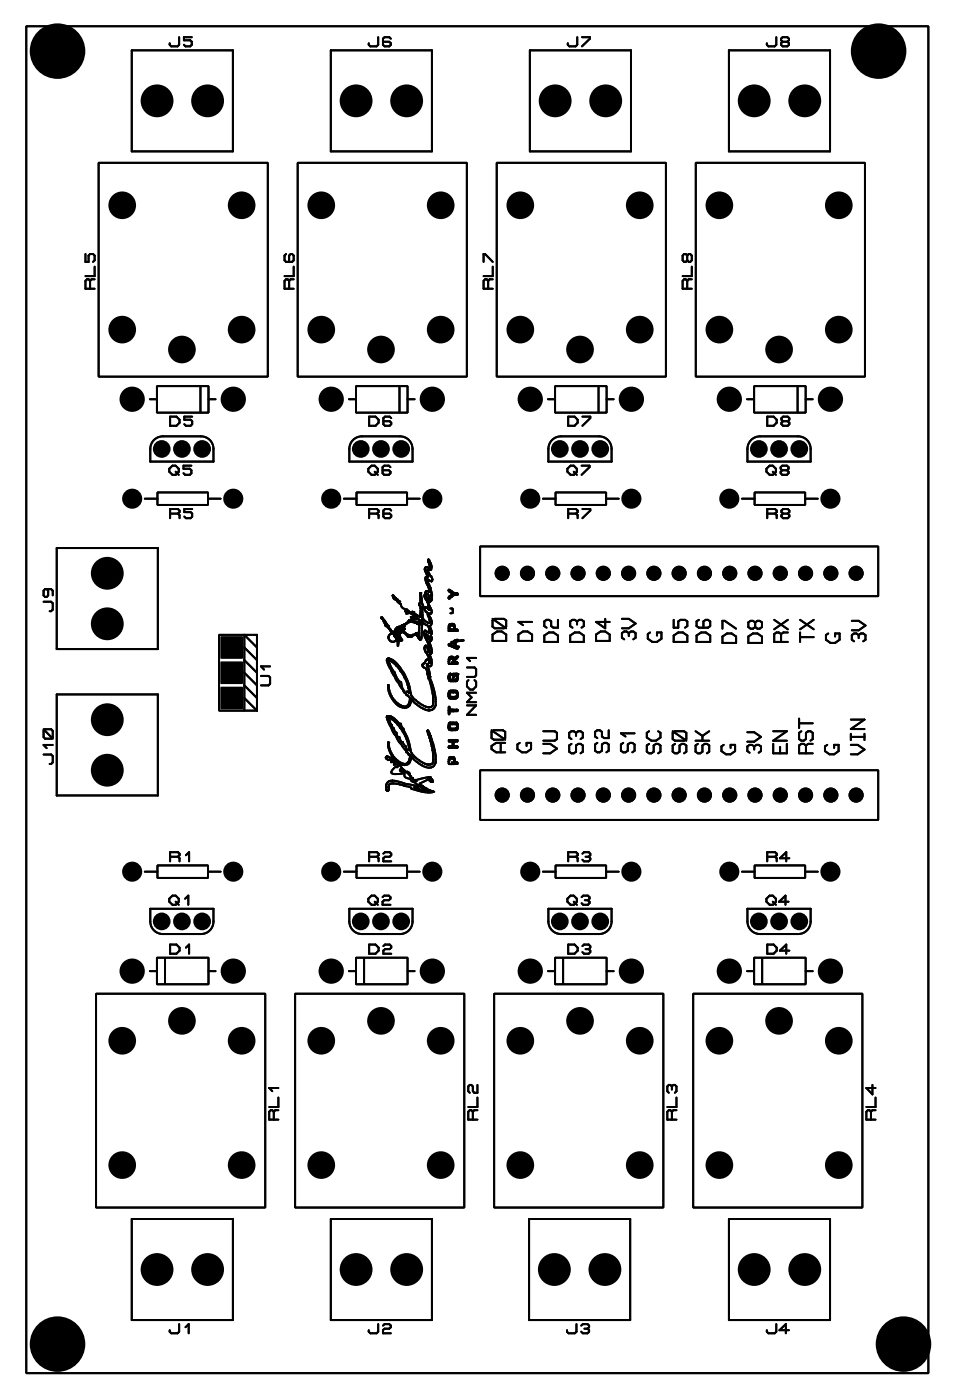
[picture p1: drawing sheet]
<svg xmlns="http://www.w3.org/2000/svg" width="96mm" height="141mm" viewBox="0 0 96 141" stroke-linecap="round" stroke-linejoin="round" font-family="sans-serif">
<g fill="#000">
<path d="M22.2 64h2.2v2.2h-2.2z" fill-rule="evenodd"/>
<path d="M22.2 66.5h2.2v2.2h-2.2z" fill-rule="evenodd"/>
<path d="M22.2 69.1h2.2v2.2h-2.2z" fill-rule="evenodd"/>
<circle cx="5.8" cy="5.1" r="2.79"/>
<circle cx="15.8" cy="10.1" r="1.65"/>
<circle cx="20.9" cy="10.1" r="1.65"/>
<circle cx="35.8" cy="10.1" r="1.65"/>
<circle cx="40.9" cy="10.1" r="1.65"/>
<circle cx="55.8" cy="10.1" r="1.65"/>
<circle cx="60.9" cy="10.1" r="1.65"/>
<circle cx="75.8" cy="10.1" r="1.65"/>
<circle cx="80.9" cy="10.1" r="1.65"/>
<circle cx="88.3" cy="5.1" r="2.79"/>
<circle cx="12.3" cy="33.1" r="1.39"/>
<circle cx="12.3" cy="20.6" r="1.39"/>
<circle cx="18.3" cy="35.1" r="1.39"/>
<circle cx="24.3" cy="20.6" r="1.39"/>
<circle cx="24.3" cy="33.1" r="1.39"/>
<circle cx="32.3" cy="33.1" r="1.39"/>
<circle cx="32.3" cy="20.6" r="1.39"/>
<circle cx="38.3" cy="35.1" r="1.39"/>
<circle cx="44.3" cy="33.1" r="1.39"/>
<circle cx="44.3" cy="20.6" r="1.39"/>
<circle cx="52.3" cy="20.6" r="1.39"/>
<circle cx="52.3" cy="33.1" r="1.39"/>
<circle cx="58.3" cy="35.1" r="1.39"/>
<circle cx="64.3" cy="20.6" r="1.39"/>
<circle cx="64.3" cy="33.1" r="1.39"/>
<circle cx="72.3" cy="20.6" r="1.39"/>
<circle cx="72.3" cy="33.1" r="1.39"/>
<circle cx="78.3" cy="35.1" r="1.39"/>
<circle cx="84.3" cy="20.6" r="1.39"/>
<circle cx="84.3" cy="33.1" r="1.39"/>
<circle cx="10.8" cy="57.6" r="1.65"/>
<circle cx="13.3" cy="40.1" r="1.27"/>
<circle cx="13.3" cy="50.1" r="1.01"/>
<circle cx="16.2" cy="45.1" r=".89"/>
<circle cx="18.3" cy="45.1" r=".89"/>
<circle cx="20.3" cy="45.1" r=".89"/>
<circle cx="23.4" cy="40.1" r="1.27"/>
<circle cx="23.4" cy="50.1" r="1.01"/>
<circle cx="33.3" cy="40.1" r="1.27"/>
<circle cx="33.3" cy="50.1" r="1.01"/>
<circle cx="36.2" cy="45.1" r=".89"/>
<circle cx="38.3" cy="45.1" r=".89"/>
<circle cx="40.3" cy="45.1" r=".89"/>
<circle cx="43.4" cy="40.1" r="1.27"/>
<circle cx="43.4" cy="50.1" r="1.01"/>
<circle cx="50.5" cy="57.6" r=".76"/>
<circle cx="53" cy="57.6" r=".76"/>
<circle cx="53.3" cy="40.1" r="1.27"/>
<circle cx="53.3" cy="50.1" r="1.01"/>
<circle cx="55.5" cy="57.6" r=".76"/>
<circle cx="56.2" cy="45.1" r=".89"/>
<circle cx="58.1" cy="57.6" r=".76"/>
<circle cx="58.3" cy="45.1" r=".89"/>
<circle cx="60.3" cy="45.1" r=".89"/>
<circle cx="60.6" cy="57.6" r=".76"/>
<circle cx="63.2" cy="57.6" r=".76"/>
<circle cx="63.4" cy="40.1" r="1.27"/>
<circle cx="63.4" cy="50.1" r="1.01"/>
<circle cx="65.7" cy="57.6" r=".76"/>
<circle cx="68.2" cy="57.6" r=".76"/>
<circle cx="70.8" cy="57.6" r=".76"/>
<circle cx="73.3" cy="40.1" r="1.27"/>
<circle cx="73.3" cy="50.1" r="1.01"/>
<circle cx="73.3" cy="57.6" r=".76"/>
<circle cx="75.9" cy="57.6" r=".76"/>
<circle cx="76.2" cy="45.1" r=".89"/>
<circle cx="78.3" cy="45.1" r=".89"/>
<circle cx="78.4" cy="57.6" r=".76"/>
<circle cx="80.3" cy="45.1" r=".89"/>
<circle cx="80.9" cy="57.6" r=".76"/>
<circle cx="83.4" cy="40.1" r="1.27"/>
<circle cx="83.4" cy="50.1" r="1.01"/>
<circle cx="83.5" cy="57.6" r=".76"/>
<circle cx="86" cy="57.6" r=".76"/>
<circle cx="10.8" cy="72.4" r="1.65"/>
<circle cx="10.8" cy="62.7" r="1.65"/>
<circle cx="10.8" cy="77.4" r="1.65"/>
<circle cx="50.5" cy="79.9" r=".76"/>
<circle cx="53" cy="79.9" r=".76"/>
<circle cx="55.5" cy="79.9" r=".76"/>
<circle cx="58.1" cy="79.9" r=".76"/>
<circle cx="60.6" cy="79.9" r=".76"/>
<circle cx="63.2" cy="79.9" r=".76"/>
<circle cx="65.7" cy="79.9" r=".76"/>
<circle cx="68.2" cy="79.9" r=".76"/>
<circle cx="70.8" cy="79.9" r=".76"/>
<circle cx="73.3" cy="79.9" r=".76"/>
<circle cx="75.9" cy="79.9" r=".76"/>
<circle cx="78.4" cy="79.9" r=".76"/>
<circle cx="80.9" cy="79.9" r=".76"/>
<circle cx="83.5" cy="79.9" r=".76"/>
<circle cx="86" cy="79.9" r=".76"/>
<circle cx="13.3" cy="97.6" r="1.27"/>
<circle cx="13.3" cy="87.6" r="1.01"/>
<circle cx="16.2" cy="92.6" r=".89"/>
<circle cx="18.3" cy="92.6" r=".89"/>
<circle cx="20.3" cy="92.6" r=".89"/>
<circle cx="23.4" cy="97.6" r="1.27"/>
<circle cx="23.4" cy="87.6" r="1.01"/>
<circle cx="33.3" cy="97.6" r="1.27"/>
<circle cx="33.3" cy="87.6" r="1.01"/>
<circle cx="36.2" cy="92.6" r=".89"/>
<circle cx="38.3" cy="92.6" r=".89"/>
<circle cx="40.3" cy="92.6" r=".89"/>
<circle cx="43.4" cy="97.6" r="1.27"/>
<circle cx="43.4" cy="87.6" r="1.01"/>
<circle cx="53.3" cy="97.6" r="1.27"/>
<circle cx="53.3" cy="87.6" r="1.01"/>
<circle cx="56.2" cy="92.6" r=".89"/>
<circle cx="58.3" cy="92.6" r=".89"/>
<circle cx="60.3" cy="92.6" r=".89"/>
<circle cx="63.4" cy="97.6" r="1.27"/>
<circle cx="63.4" cy="87.6" r="1.01"/>
<circle cx="73.3" cy="97.6" r="1.27"/>
<circle cx="73.3" cy="87.6" r="1.01"/>
<circle cx="76.2" cy="92.6" r=".89"/>
<circle cx="78.3" cy="92.6" r=".89"/>
<circle cx="80.3" cy="92.6" r=".89"/>
<circle cx="83.4" cy="97.6" r="1.27"/>
<circle cx="83.4" cy="87.6" r="1.01"/>
<circle cx="12.3" cy="117.1" r="1.39"/>
<circle cx="12.3" cy="104.6" r="1.39"/>
<circle cx="18.3" cy="102.6" r="1.39"/>
<circle cx="24.3" cy="117.1" r="1.39"/>
<circle cx="24.3" cy="104.6" r="1.39"/>
<circle cx="32.3" cy="117.1" r="1.39"/>
<circle cx="32.3" cy="104.6" r="1.39"/>
<circle cx="38.3" cy="102.6" r="1.39"/>
<circle cx="44.3" cy="117.1" r="1.39"/>
<circle cx="44.3" cy="104.6" r="1.39"/>
<circle cx="52.3" cy="104.6" r="1.39"/>
<circle cx="52.3" cy="117.1" r="1.39"/>
<circle cx="58.3" cy="102.6" r="1.39"/>
<circle cx="64.3" cy="104.6" r="1.39"/>
<circle cx="64.3" cy="117.1" r="1.39"/>
<circle cx="72.3" cy="117.1" r="1.39"/>
<circle cx="72.3" cy="104.6" r="1.39"/>
<circle cx="78.3" cy="102.6" r="1.39"/>
<circle cx="84.3" cy="104.6" r="1.39"/>
<circle cx="84.3" cy="117.1" r="1.39"/>
<circle cx="5.8" cy="135.1" r="2.79"/>
<circle cx="15.8" cy="127.6" r="1.65"/>
<circle cx="20.9" cy="127.6" r="1.65"/>
<circle cx="35.8" cy="127.6" r="1.65"/>
<circle cx="40.9" cy="127.6" r="1.65"/>
<circle cx="55.7" cy="127.6" r="1.65"/>
<circle cx="60.8" cy="127.6" r="1.65"/>
<circle cx="75.8" cy="127.6" r="1.65"/>
<circle cx="80.9" cy="127.6" r="1.65"/>
<circle cx="90.8" cy="135.1" r="2.79"/>
</g>
<g fill="none" stroke="#000" stroke-width=".2">
<path d="M2.6 2.6h90.7v135.5h-90.7zM9.9 16.4h17v21.5h-17zM13.2 5.1h10.2v10.1h-10.2zM18 3.7v.8l-.2 .2h-.6l-.2-.2v-.2M19.3 3.7h-.8v.3h.6l.2 .2v.3l-.2 .2h-.5l-.1-.2M29.9 16.4h17v21.5h-17zM33.2 5.1h10.2v10.1h-10.2zM38 3.7v.8l-.2 .2h-.6l-.2-.2v-.2M39.3 3.9l-.2-.2h-.5l-.1 .2v.6l.1 .2h.5l.2-.2v-.2l-.2-.1h-.6M49.9 16.4h17v21.5h-17zM53.2 5.1h10.2v10.1h-10.2zM58 3.7v.8l-.2 .2h-.6l-.2-.2v-.2"/>
<path d="M58.5 3.7h.8v.2l-.8 .8M69.9 16.4h17v21.5h-17zM73.2 5.1h10.2v10.1h-10.2zM78 3.7v.8l-.2 .2h-.6l-.2-.2v-.2M78.6 4.2l-.1-.2v-.1l.1-.2h.5l.2 .2v.1l-.2 .2M78.6 4.2l-.1 .1v.2l.1 .2h.5l.2-.2v-.2l-.2-.1M78.6 4.2h.5M8.6 25.5v.8h.3v-.6l.1-.2h.3l.2 .2v.5l-.2 .1M9 28.2l-.1-.1h-.2l-.1 .1v.8h.9M9 28.2v.8M9.5 28.1h-.3l-.2 .1M9.5 26.8v1h-.9"/>
<path d="M15.8 38.8h5.1v2.7h-5.1zM20.1 38.8v2.7M28.7 25.5l-.1 .2v.5l.1 .1h.6l.2-.1v-.5l-.2-.2h-.1l-.2 .2v.6M29 28.2l-.1-.1h-.2l-.1 .1v.8h.9M29 28.2v.8M29.5 28.1h-.3l-.2 .1M29.5 26.8v1h-.9M35.8 38.8h5.1v2.7h-5.1zM40.1 38.8v2.7M48.6 26.3v-.8h.1l.8 .8M49 28.2l-.1-.1h-.2l-.1 .1v.8h.9M49 28.2v.8"/>
<path d="M49.5 26.8v1h-.9M49.5 28.1h-.3l-.2 .1M55.8 38.8h5.1v2.7h-5.1zM60.1 38.8v2.7M69 25.7v.5M69 28.2v.8M69 28.2l-.1-.1h-.2l-.1 .1v.8h.9M69 25.7l-.1-.2h-.2l-.1 .2v.5l.1 .1h.2l.1-.1M69 25.7l.2-.2h.1l.2 .2v.5l-.2 .1h-.1l-.2-.1M69.5 28.1h-.3l-.2 .1M69.5 26.8v1h-.9M75.8 38.8h5.1v2.7h-5.1z"/>
<path d="M80.1 38.8v2.7M4.7 59.2l.1 .2v.5l-.1 .1h-.2l-.1-.1v-.5l.1-.2h.6l.2 .2v.5M5.7 55.1h10.2v10.2h-10.2zM14.5 50.1h1.3M15.1 40.1h.7M15.3 44.4l.3-.3 .4-.2h.4h3.8a1.25 1.25 0 0 1 1.2 1.2v1.3h-6.3v-1.3l.1-.4zM15.8 49.5h5.1v1.3h-5.1zM17 47.1l.3-.3h.3l.4 .3v.3l-.4 .3h-.3l-.3-.3zM17.1 41.9h.6l.3 .3v.3l-.3 .3h-.6zM17.1 51.6h.8M17.6 47.4l.4 .3M17.9 51.6l.1-.1v-.2l-.1-.1h-.8v.9"/>
<path d="M17.9 51.6l.1 .2v.3M19.2 46.8h-.8v.3h.7l.1 .2v.3l-.1 .1h-.5l-.2-.1M19.3 41.9h-.8v.3h.6l.2 .1v.3l-.2 .2h-.4l-.2-.2M19.3 51.2h-.8v.3h.6l.2 .1v.3l-.2 .2h-.4l-.2-.2M20.9 50.1h1.3M20.9 40.1h.8M34.5 50.1h1.3M35.1 40.1h.7M35.3 44.4l.3-.3 .4-.2h.4h3.8a1.25 1.25 0 0 1 1.2 1.2v1.3h-6.3v-1.3l.1-.4zM35.8 49.5h5.1v1.3h-5.1zM37 47.1l.3-.3h.3l.4 .3v.3l-.4 .3h-.3l-.3-.3zM37.1 41.9h.6l.3 .3v.3l-.3 .3h-.6z"/>
<path d="M37.1 51.6h.8M37.6 47.4l.4 .3M37.9 51.6l.1-.1v-.2l-.1-.1h-.8v.9M37.9 51.6l.1 .2v.3M39.2 47l-.1-.2h-.5l-.2 .2v.6l.2 .1h.5l.1-.1v-.2l-.1-.1h-.7M39.3 42l-.2-.1h-.4l-.2 .1v.6l.2 .2h.4l.2-.2v-.1l-.2-.2h-.6M39.3 51.3l-.2-.1h-.4l-.2 .1v.6l.2 .2h.4l.2-.2v-.1l-.2-.2h-.6M39.5 59.9a.38 .38 0 0 0 .3 .4M39.5 59.9h.1M39.5 59.9l.5 .5 .2 .1M40.9 50.1h1.3M40.9 40.1h.8"/>
<path d="M42.2 59.6v1M42.2 59.6h.1M42.2 59.6l.3 1.3-.1 .4M42.6 59.9h.1M42.7 57.2l.3 .7M42.7 57.2h.1M42.8 59.7v.3l.3 .3M42.8 59.7a.34 .34 0 0 1 .3 .5v.1M42.8 59.7h.1M42.8 57l-.1 .2M42.8 57h.1M42.8 57l.3 .1"/>
<path d="M42.9 57.3h.1M43 57.3h.1M43 57.3v.4l.1-.2 .2 .5M43 58.3h.1M43 58.3l.1 .5M43 58.3l.3 .1M43 58h-.2a.93 .93 0 0 0 .2 1l.1 .5M43 58h.1M43 56.3h.1M43 56.4l.2 .5M43 56.4l.1 .1-.1-.2 .1 .1a1.01 1.01 0 0 1 .2 .8M43.1 58.8v-.1l.1 .4"/>
<path d="M43.1 57.1h.1M43.1 59.5h.1M43.1 59.5h-.1a.27 .27 0 0 0-.2 0 .27 .27 0 0 0-.1 .3v.3l.3 .5 .1 .6M43.2 56.9l-.1 .2M43.2 57.1h.1M43.2 59.1v-.1l.2 .7M43.3 57.9l.1 .4M43.3 59.9h.1M43.3 57.2v.1h-.3M43.3 58.4h.1M43.4 58.4h-.1M43.4 59.7h.1"/>
<path d="M43.4 59.7l-.1 .2a.39 .39 0 0 1-.2 .6M43.4 58.4h.1M43.4 58.3h.1M43.4 58.3v.1M45.1 59.4h.1M45.1 59.3l.1 .2 .3 .2M45.1 59.3h.1M45.1 59.3l.3 .2M45.4 60l-.3 .2M45.4 59.5l.3 .1 .2 .1M45.4 59.8l-.2 .1-.1 .2M45.5 59.7v.1"/>
<path d="M45.5 59.7h.1M45.9 59.7h.1M46 59.7v.1h-.3l-.3 .2M48.2 54.9h40v5h-40zM54.5 50.1h1.3M55.1 40.1h.7M55.3 44.4l.3-.3 .4-.2h.4h3.8a1.25 1.25 0 0 1 1.2 1.2v1.3h-6.3v-1.3l.1-.4zM55.8 49.5h5.1v1.3h-5.1zM57 47.1l.3-.3h.3l.4 .3v.3l-.4 .3h-.3l-.3-.3zM57.1 41.9h.6l.3 .3v.3l-.3 .3h-.6zM57.1 51.6h.8M57.6 47.4l.4 .3"/>
<path d="M57.9 51.6l.1-.1v-.2l-.1-.1h-.8v.9M57.9 51.6l.1 .2v.3M58.4 46.8h.8v.2l-.8 .7M58.5 41.9h.8v.1l-.8 .8M58.5 51.2h.8v.1l-.8 .8M60.9 50.1h1.3M60.9 40.1h.8M74.5 50.1h1.3M75.1 40.1h.7M75.3 44.4l.3-.3 .4-.2h.4h3.8a1.25 1.25 0 0 1 1.2 1.2v1.3h-6.3v-1.3l.1-.4zM75.8 49.5h5.1v1.3h-5.1zM77 47.1l.3-.3h.3l.4 .3v.3l-.4 .3h-.3l-.3-.3z"/>
<path d="M77.1 41.9h.6l.3 .3v.3l-.3 .3h-.6zM77.1 51.6h.8M77.6 47.4l.4 .3M77.9 51.6l.1-.1v-.2l-.1-.1h-.8v.9M77.9 51.6l.1 .2v.3M78.6 47.3l-.2-.2v-.1l.2-.2h.5l.1 .2v.1l-.1 .2M78.6 47.3l-.2 .1v.2l.2 .1h.5l.1-.1v-.2l-.1-.1M78.6 47.3h.5M78.7 42.3l-.2-.1v-.2l.2-.1h.4l.2 .1v.2l-.2 .1M78.7 42.3l-.2 .2v.1l.2 .2h.4l.2-.2v-.1l-.2-.2M78.7 51.6l-.2-.1v-.2l.2-.1h.4l.2 .1v.2l-.2 .1M78.7 51.6l-.2 .2v.1l.2 .2h.4l.2-.2v-.1l-.2-.2"/>
<path d="M78.7 42.3h.4M78.7 51.6h.4M80.9 50.1h1.3M80.9 40.1h.8M4.4 60.5h.7l.2 .2v.6l-.2 .1h-.1M4.4 75.9h.7l.2 .1v.6l-.2 .2h-.1M4.4 73.3l.9 1M4.5 73.3h.6l.2 .2v.6l-.2 .2h-.6l-.1-.2v-.6zM5.3 74.9h-.9l.3 .3M5.7 69.8h10.2v10.2h-10.2zM22 63.8h2.5v7.6h-2.5zM24.5 71.4h1.3"/>
<path d="M24.5 65.1l1.3 1.3M24.5 66.4l1.3 1.2M24.5 67.6l1.3 1.3M24.5 68.9l1.3 1.3M24.5 70.2l1.3 1.2M25.8 65.1l-1.3-1.3h1.3v7.6M26.2 68h.8l.1 .1v.6l-.1 .2h-.8M27.1 67h-.9l.3 .3M38.3 62.1h.1v.1M38.3 62.1v.1M38.3 62.1h.1M38.3 62.2h.1"/>
<path d="M38.4 62.2h.1M38.5 62.3h.1l.1 .2M38.5 62.3l.2 .5M38.5 62.3h.1M38.6 62.5l.2 .3M38.6 62.4v.1M38.6 62.4h.1M38.7 62.5l.1 .6v-.4M38.7 62.8l.1 .1M38.8 76.2h.1M38.8 76.2l.2 .2 .4 .1-.1 .1h.3l.1 .1-.1 .2h.5l-.2 .2M38.8 62.8h.1"/>
<path d="M38.8 62.7h.1M38.8 62.9h.1M38.9 72.1v.1a10 10 0 0 0 1.9 3.3M38.9 72.1h.1M38.9 62.7l-.1 .2M38.9 72h.1M38.9 72v.1M38.9 78.7l-.1 .6 .1 .2M38.9 63l.4 .6M38.9 63h.1M38.9 79.5h.1M38.9 78.7l.2-.2h.5l2.5 .6-.4 .1"/>
<path d="M38.9 72h.4M39 62.9h.1M39 62.9l-.1 .1M39 62.9l.2 .4M39 68.9h.1M39 74.6v.2a2.54 2.54 0 0 0 1.4 2.1 .75 .75 0 0 0 .9-.8M39 74.6h.1M39 68.9v.2M39 72.2h.1M39 74.6v.3M39 66.2h.1M39 68.9l.1 .2"/>
<path d="M39 74.9a2.17 2.17 0 0 0 1.8 1.9 .76 .76 0 0 0 .3-.9h-.1l-.1-.3M39.1 79.4l-.2 .1M39.1 79.3v.1M39.1 69.1a1.98 1.98 0 0 0 1.7 1.9 .71 .71 0 0 0 .1-1.1M39.1 76.2l.5 .1-.1 .2 .5 .2v.2h.2l.1 .3M39.1 76.2l-.2-.2-.1 .2M39.2 63.2l.2 .3M39.3 72l.3 .2 .5 .5M39.3 78.8a.43 .43 0 0 0-.2 .5M39.3 78.8h.7l1.2 .4h.1M39.3 63.6h.1M39.4 63.5h.1"/>
<path d="M39.4 63.5v.1M39.4 66.6l.4 .3M39.4 66.6l-.4-.2 .4 .9 .2 .3a1.42 1.42 0 0 0 .7 1M39.5 63.7a.43 .43 0 0 0-.4 .6 .43 .43 0 0 0 .7 .1l.1-.1M39.5 63.7h.1M39.6 63.7h-.1M39.6 63.7h.1M39.6 63.9h.1M39.6 63.5h.1M39.6 63.5v.1M39.6 63.7v.1a.11 .11 0 0 0 0 .1 .11 .11 0 0 0 .2 .1M39.6 63.6h.1"/>
<path d="M39.7 63.7h.1M39.7 63.5v.1M39.7 64h.1M39.8 63.2l.3 .2M39.8 63.2h.1M39.8 63.3h-.1l.1 .1M39.8 63.3h.1M39.8 77.1l-.5 .5 .1 .1 .2 .1 1-.1M39.8 63.9v.1M39.8 63.3l.2 .2M39.8 66.9l.7 1 .5 1M39.8 63.9h.1"/>
<path d="M39.8 60.3l.1 .2 .4 .2a.65 .65 0 0 0 .6 .6l-.2 .2 .3-.1-.3 .2 .4-.1M39.8 64a.15 .15 0 0 0-.1 .2 .15 .15 0 0 0 .2 .1M39.8 63.4h.1M39.9 64h.1M39.9 63.4h.1M39.9 63.4v.1M39.9 63.1h.1M39.9 63.8h.1M39.9 64.1h.1M39.9 64.3h.1M39.9 63.1l.3 .2M39.9 64.1v-.1v.1"/>
<path d="M39.9 63.9l.1 1.1 .1-.9M39.9 63.9v-.1l.3 .4M39.9 63.9h.1M40 63.5h.1M40 63.6h.1M40 63.6l.1 .2-.1-.2M40.1 72.7v.1M40.1 63.4h.1M40.1 63.8h.1M40.1 63h.1M40.1 63l.1 .2M40.1 63l.2 .2"/>
<path d="M40.1 74.1l.2 .5h.2l.3 .4M40.1 64.1l.1 .1M40.1 74.1l-.1 .1-.1-.2-.1-.4h-.1l-.4-.8-.3-.6a3.2 3.2 0 0 1 1.7 1.8l.4 1.2v-.5v.6M40.1 72.8l.1 .1M40.2 63.5v.2M40.2 63.5h.1M40.2 72.9v-.2l.1 .4h.1l.1 .2v-.1l.1 .1 .5 1.4M40.2 63.5v.1M40.2 63.3h.1M40.2 63.7h.1M40.2 64.2h.1M40.2 64.3v-.3l-.1-.1-.1 .2v-.3v-.1l-.1 .1-.1-.1a.76 .76 0 0 1 .5 .5l.1 .1h-.2"/>
<path d="M40.2 63.2h.1M40.2 63.6v.1M40.2 63.6h.1M40.3 63.6h.1M40.3 63.5v.1M40.3 63.4v.1M40.3 63.4h.1M40.3 63.2h.1M40.3 64.4h.1M40.3 63.5h.1M40.3 68.6l.2 .9 .1 .1h.2l.1-.1M40.4 63.2h.1"/>
<path d="M40.4 63.4h.1M40.4 77.2l-.2 .1h.2M40.4 62.8v.1M40.4 62.8v.2v.1M40.4 63.3v.1M40.4 62.9h.1M40.4 77.3l-.3 .2 .4-.1-.2 .2 .4-.1M40.4 62.9l.1 .1M40.4 63.1h.1M40.5 63.5l.4 .4M40.5 63.5h.1M40.5 63h.1"/>
<path d="M40.5 63v.1M40.5 69.3l.1 .2M40.5 69.3a11.2 11.2 0 0 1-1.6-3l.1-.1a2.76 2.76 0 0 1 1.5 1.4 6.8 6.8 0 0 1 .8 2.3 2.8 2.8 0 0 0 1.9 1.2 .36 .36 0 0 0 .3-.4M40.5 63.1l-.1 .2M40.5 63.1h.1M40.5 63.4v.1M40.5 63.4h.1M40.5 63.1a.14 .14 0 0 1 .1 .2 .14 .14 0 0 1-.2 .1M40.5 63.4l.4 .4M40.6 63h.1M40.6 69.5l.1 .2h.1M40.7 77.8l-.1 .2 .1 .1 .6 .2 .1 .3 .3 .1"/>
<path d="M40.7 77.5l-.1 .1h.2M40.8 69.7v.2h.1M40.8 75l.1 .4h.2M40.8 77.6h.2l-.1 .1h.2l-.1 .1h.2l-.1 .1M40.8 75.5v.2l.1-.1M40.9 63.8l.1 .1v.1l-.1-.1M40.9 69.5l.2 .2M41 68.9v.3M41.1 64h.1M41.1 69.2v-.2v.5M41.1 77.9l.2 .2v.1h.2v.1l.4 .2M41.1 74.7a2.31 2.31 0 0 0 2.2 2.2l.2-.2v-.3"/>
<path d="M41.1 75.4h.1M41.1 62.4h.1M41.1 69.7h.1M41.1 61.5l-.3 .2 .5-.1M41.1 63.9v.1M41.1 63.9h.1M41.1 69.6v.1M41.1 62.4l-.5 .4-.1 .2M41.1 62.4l.1 .1M41.1 62.5h.1M41.1 62.5l-.4 .3-.1 .2M41.2 62.5h.1"/>
<path d="M41.2 63.9h-.1M41.2 63.9h.1M41.2 64h-.1M41.2 76h.1M41.2 70.2h.1M41.2 62.4h.1M41.2 63.9v.1M41.2 63.9l.1 .1M41.3 62.4h.1M41.3 61.6l.4-.1-.3 .2h.2l-.1 .1M41.3 64h.1M41.3 70.3h.1"/>
<path d="M41.3 79.3l.4 .1M41.3 76.1h.1M41.3 76.1l.2 .2M41.3 62.3l.1 .2 .5 .2M41.3 62.3h.1M41.3 62.3l.6 .2M41.4 61.5l-.1 .2h.4M41.6 61.9h.1M41.6 79.1l1.3 .4M41.6 61.9l-.4 .2 .6-.1M41.7 63.7l-.5 .2M41.7 79.4a3.3 3.3 0 0 0 1.8 .2l-.3-.2"/>
<path d="M41.7 78.7l.6 .5 .6 .3M41.7 61.7v.1l.5 .2M41.7 78.4l1.6-.3-1.1 .7M41.8 62l-.2 .1h.3M41.8 63.7h-.1M41.8 63.7h.1M41.8 63.8l-.5 .2M41.8 63.7v.1M41.9 62.1l-.6 .2 .7-.1M41.9 63.9h.1M41.9 62.5v.1M41.9 62.7h.1"/>
<path d="M41.9 63.8v.1M41.9 63.8l.1-.1a.1 .1 0 0 1 .1 .1 .1 .1 0 0 1-.1 .1h-.1M41.9 63.8h.1M41.9 62.6v.1M42 64h.1M42 63.9v.1M42 63.9h.1M42 64v.1M42 62.5h.1M42 62.6v.1l.1 .1M42 62.6h.1M42 62.5v.1"/>
<path d="M42.1 62.8h.1M42.1 64v.1M42.1 62.5h.1M42.1 63.9v.1M42.1 63.9h.1M42.1 64h-.1M42.1 64.1h.1M42.1 62.5v.1M42.1 62.3l.1 .1M42.1 62.7h.1M42.1 62.7v.1M42.1 63.6v.6"/>
<path d="M42.1 62.6h.1M42.1 60.8l.2 .2-.1 .7M42.1 60.8h.1M42.1 64.2l.1 .1M42.1 63.2v.5M42.1 62.7v.5M42.1 60.7v.1M42.2 60.7h-.1M42.2 62h.1M42.2 78.8l.9 .6M42.2 62.4l-.1 .2M42.2 62.4h.1"/>
<path d="M42.2 60.6v.1M42.2 64.3h.1M42.2 61.7v.3M42.4 63.1v1l-.2 .2M42.4 62.8v.3M42.4 62.6h.1M42.4 62.4v-.4v.9M42.4 61.3v.8l.4 .4 .3 .1v-.4l-.3-.7M42.5 62.6l.1 .1a.78 .78 0 0 1 .6 .9h-.1M42.7 63.7v.3l.2 .3M42.7 63.7h.1M42.7 63.4h.1"/>
<path d="M42.7 63.4l-.1 .2 .1 .1M42.7 63.4l.4 .2M42.7 64.9v.3l.1 .4M42.7 64.9a.35 .35 0 0 1 .3 .5v.1M42.7 61v.2l.1 .3M42.7 61l.1 .1M42.8 61.1l.3 .2M42.8 65.6h.1M42.8 65.6l.3 .6 .1 .4M42.8 63.8h.1M42.8 63.8l.2 .1a.21 .21 0 0 1 .1 .3l-.2-.2zM42.9 64.3v.1"/>
<path d="M42.9 64.4l.2 .7M42.9 66.9h.1M42.9 66.9l.2 .5 .1 .5M42.9 79.5h.1M42.9 66.3l-.2 .3a.28 .28 0 0 0-.3 .4 .28 .28 0 0 0 .4 .2l.2 .4M42.9 66.3h.1M42.9 66.7h.1M42.9 66.3l.3 .3M42.9 73.5h.1M42.9 67.7h.1M43 67.7v.3M43 67.6v.1"/>
<path d="M43 73.7l.5 1.7M43 73.7v-.3l.1 .4M43 68l.1 .2a5.9 5.9 0 0 1 .4 2.5M43 65.5h.1M43 78.3h.1M43 61.7h.1M43 61.7l.1 .2a.69 .69 0 0 1 .1 1.1M43 60.5h.1M43 60.5l.2 .6M43.1 60.5h.1M43.1 61.3h.1M43.1 78.2a.26 .26 0 0 1 .3 .1 .26 .26 0 0 1 0 .3l-.3-.2z"/>
<path d="M43.1 65.1l.1 .4h-.2M43.1 60.3h.1M43.1 64.5h.1M43.1 64.2h.1M43.1 63.6h.1M43.1 61.2v.1M43.1 64.5l.2 .6 .1 .5M43.1 65.5h.1M43.2 63.6h.1M43.2 73.8v-.1l.3 1M43.2 63h.1M43.2 63v.1"/>
<path d="M43.2 65.8l.1 .3a.77 .77 0 0 1-.1 .9l-.3-.3v.2M43.2 68h.1M43.2 65.8h.1M43.2 66.6h.1M43.2 67.9l.1 .5a6.1 6.1 0 0 1 .5 2.1v.4l-.1 .2a.7 .7 0 0 1-1 .2 4.1 4.1 0 0 1-1.4-1v.1a.72 .72 0 0 1-.4 .7 .72 .72 0 0 1-.8-.1l-.6-.6a2.57 2.57 0 0 1-.5-1.3M43.2 67.9h.1M43.2 63.1a.98 .98 0 0 1 .1 .9l.1 .2M43.2 61.1l.2 .3a.22 .22 0 0 1-.1 .2 .22 .22 0 0 1-.2 .1h-.1M43.4 64.2l-.1 .2-.2 .1M43.4 64.2h.1M43.4 65.6l-.1 .1-.1 .1M43.4 78.6h.1"/>
<path d="M43.5 75.4v.4M43.5 74.7l.3 1.3a1.04 1.04 0 0 1-.4 1.1 1.78 1.78 0 0 1-1.6-.6l-.3-.2M43.5 75.8v.6M43.5 79.6h.1M43.5 76.4h.1M45.1 64.8v.1M45.1 75.1v.1M45.1 75.1h.1M45.1 71.2v-.1l.1 .2 .3 .1M45.1 71.2v.6M45.1 60.1v.1M45.1 60.2h.1"/>
<path d="M45.1 75.2h.1M45.1 71.8h.1M45.1 64.9h.1M45.1 64.9l1.2 .1h-1l.8 .1-.6-.1M45.1 68.1h.1M45.1 73.1h.1M45.1 69.9h.1M45.2 76.1h.1a.28 .28 0 0 1 .3 0 .28 .28 0 0 1 .1 .3v.2l.2 .1 .1 .1h-.9zM45.2 76.5a.23 .23 0 0 1 .2-.2 .23 .23 0 0 1 .2 .2v.1h-.2M45.2 66.4a.21 .21 0 0 1 .2-.2 .21 .21 0 0 1 .2 .2v.2h-.2M45.2 63.2a.25 .25 0 0 1 .1-.3 .25 .25 0 0 1 .3 .2v.2h-.4M45.2 62.8a.31 .31 0 0 1 .3-.1 .31 .31 0 0 1 .2 .4v.2h.3v.1h-.9v-.5z"/>
<path d="M45.2 72.8h.7a.29 .29 0 0 1 0 .4 .29 .29 0 0 1-.4 .1 .28 .28 0 0 1-.3-.1 .28 .28 0 0 1 0-.4zM45.2 63.3h.1M45.2 64.8h.1M45.2 61.2h.2M45.2 69.6h.3M45.2 64.7v.1M45.3 69.6a.25 .25 0 0 0-.2 .3 .25 .25 0 0 0 .3 .2h.1a.28 .28 0 0 0 .4-.1 .28 .28 0 0 0-.1-.4h-.3M45.3 76.1h.1M45.3 71.3l.6 .1M45.3 66a.5 .5 0 0 0-.2 .7h.9l-.1-.1h-.2v-.2a.26 .26 0 0 0 .2-.4l-.1 .1M45.3 66h.1M45.4 66l.1 .1 .1 .1"/>
<path d="M45.4 68.3a.27 .27 0 0 1-.3-.2 .27 .27 0 0 1 .2-.3 .38 .38 0 0 0-.3 .3 .38 .38 0 0 0 .1 .3l.6 .1M45.4 62.7h.1M45.4 61.6l-.2 .1M45.4 61.2l.1 .1a.26 .26 0 0 1-.1 .3M45.5 64.9h.1M45.5 68v.1M45.5 68h.1M45.5 68.1h.1M45.5 69.6h.1M45.5 68.1h.1a.18 .18 0 0 1 .1-.2 .18 .18 0 0 1 .2 .2l-.1 .2h-.4M45.6 65.1l.3 .1M45.6 64.4h1.2l-1.5 .1"/>
<path d="M45.6 66.2h.1M45.6 64.9h.1M45.6 64.6h.1M45.6 64.6l-.3 .1M45.7 64.6v.3M45.7 64.4h.3h-.4M45.7 64.4l.2-.1v.1a.36 .36 0 0 0 0 .6l.1 .1M45.8 73.4a.46 .46 0 0 0 .1-.8h-.4a.36 .36 0 0 0-.4 .1 .36 .36 0 0 0 0 .4v.1a.42 .42 0 0 0 .6 .2h.1M45.8 69.4h-.1a.41 .41 0 0 0-.6 .2v.6a.81 .81 0 0 0 .9-.1v-.5l-.2-.2M45.8 75h-.2v-.4l.4-.1v-.1h-.9v.1l.4 .1v.4h-.4v.1M45.8 75l.2 .1M45.8 66.1l-.1 .1"/>
<path d="M45.9 67.9h.1M45.9 69.9h.1M45.9 67.9v-.2h-.4v.3M45.9 75.2h-.7M45.9 71.4h.1M45.9 64.3h.1M45.9 67.9a.37 .37 0 0 1-.2 .6M45.9 66h.1M45.9 65.2h.1M45.9 75.2h.1M46 75.2h-.1M46 71.4h.1"/>
<path d="M46 65.2h-.1M46 67.8h.1M46 75.1h.1M46 75.1v.1M46 71.4v.1h-.8l-.1 .3M46 65.1v.1M46 65.2h.1M46.9 70.9h.9l-.9 1h.9M46.9 67.1h.8l.1 .2v.6l-.1 .2h-.8M47.1 68.4l-.2 .1v.5l.3 .3h.3l.3-.3v-.5l-.1-.1M47.8 69.6h-.9l.5 .5-.5 .5h.9M47.8 66.1h-.9l.3 .4"/>
<path d="M48.2 77.4h40v5h-40zM49.4 73.6l.2-.2h.9l.3 .2v.6l-.3 .2h-.9l-.2-.2zM49.4 73.4l1.4 1M49.5 62.4l.2-.2h.9l.3 .2v.6l-.3 .2h-.9l-.2-.2zM49.5 63.8l.4-.3h.5l.5 .3v.6h-1.4zM49.5 62.2l1.4 1M50.3 74.7v.9M50.8 74.7h-1l-.4 .3v.3l.4 .3h1M52.1 63.8l.4-.3h.5l.5 .3v.6h-1.4zM52.2 74.7l-.2 .1v.5l.4 .3h.5l.5-.3v-.6h-.5v.3M53.5 62.5h-1.4l.4 .3M54.6 74.8h.7l.7 .5-.7 .4h-.7"/>
<path d="M54.6 73.5h1.1l.3 .2v.6l-.3 .2h-1.1M54.7 63.9l.4-.3h.5l.5 .3v.6h-1.4zM56.1 62.3v.8h-.5l-.2-.2v-.4l-.3-.2h-.2l-.2 .2v.4l.2 .2M57.3 63.9l.4-.3h.5l.5 .3v.6h-1.4zM57.4 74.8l-.2 .1v.7l.2 .1h.2l.3-.1v-.7l.2-.1h.2l.3 .1v.7l-.3 .1M57.9 73.7l-.3-.2h-.2l-.2 .2v.4l.2 .2M57.9 73.7l.2-.2h.2l.3 .2v.4l-.3 .2M57.9 73.7v.3M58 62.5l-.3-.2h-.2l-.2 .2v.4l.2 .2M58 62.5l.2-.2h.2l.3 .2v.4l-.3 .2M58 62.5v.3M59.9 63.8l.4-.3h.5l.5 .3v.6h-1.4z"/>
<path d="M60 74.7l-.2 .1v.7l.2 .1h.2l.3-.1v-.7l.2-.1h.2l.3 .1v.7l-.3 .1M60.8 62.2v1l-.9-.7h1.4M61.2 73.4v.8h-.5l-.2-.2v-.4l-.3-.2h-.2l-.2 .2v.4l.2 .2M62.5 62.2h.7l.7 .5-.7 .5h-.7M62.6 74.7l-.2 .1v.7l.2 .1h.2l.3-.1v-.7l.2-.1h.2l.3 .1v.7l-.3 .1M63.2 63.6l-.3-.1h-.2l-.2 .1v.5l.2 .2M63.2 63.6l.2-.1h.2l.3 .1v.5l-.3 .2M63.2 63.6v.4M63.8 73.7h-1.4l.4 .3M65.2 74.8l-.2 .1v.7l.2 .1h.2l.3-.1v-.7l.2-.1h.2l.3 .1v.7l-.3 .1M65.2 73.5l-.2 .2v.4l.4 .4h.5l.5-.4v-.4l-.3-.2M65.3 63.6l-.2 .1v.5l.4 .3h.5l.5-.3v-.6h-.5v.3"/>
<path d="M67.6 73.7l.2-.2h.9l.3 .2v.6l-.3 .2h-.9l-.2-.2zM67.6 73.5l1.4 1M67.7 62.3v.8h.4v-.6l.3-.2h.4l.3 .2v.4l-.3 .2M67.7 63.9l.4-.3h.5l.5 .3v.6h-1.4zM67.8 74.8l-.2 .1v.7l.2 .1h.2l.3-.1v-.7l.2-.1h.2l.3 .1v.7l-.3 .1M69.9 74.5h1.4M69.9 73.5l.7 .5M70 63.9l.4-.3h.5l.5 .3v.6h-1.4zM70.1 74.8l-.2 .1v.7l.2 .1h.2l.3-.1v-.7l.2-.1h.2l.3 .1v.7l-.3 .1M70.2 62.3l-.2 .2v.4l.2 .2h.9l.3-.2v-.4l-.3-.2h-.2l-.2 .2v.6M70.6 74v.5M71.3 73.5l-.7 .5"/>
<path d="M72.6 64l.4-.3h.5l.5 .3v.6h-1.4zM72.6 63.2v-.8h.2l1.2 .8M72.7 74.9l-.2 .1v.5l.4 .3h.5l.5-.3v-.6h-.5v.3M75.1 73.6h.7l.7 .5-.7 .5h-.7M75.2 64l.4-.3h.5l.5 .3v.6h-1.4zM75.8 75l-.3-.1h-.2l-.2 .1v.5l.2 .2M75.8 75l.2-.1h.2l.3 .1v.5l-.3 .2M75.8 75v.4M75.9 62.6l-.3-.2h-.2l-.2 .2v.4l.2 .2h.2l.3-.2M75.9 62.6l.2-.2h.2l.3 .2v.4l-.3 .2h-.2l-.2-.2M75.9 62.6v.4M77.7 74.8v.9h1.4v-.9"/>
<path d="M77.7 73.5h1.4l-1.4 1h1.4M77.8 62.3l1.4 1M78.4 75.1v.6M78.5 63.7l-.3-.1h-.2l-.2 .1v.8h1.4M78.5 63.7v.8M79.2 63.6h-.5l-.2 .1M79.2 62.3l-1.4 1M80.3 72.2v1M80.3 72.7h1.4M80.4 63.6v.9M80.4 64.1h1.4M80.4 62.3l1.4 1"/>
<path d="M80.5 73.5l-.2 .2v.6l.2 .2h.2l.3-.2v-.6l.2-.2h.2l.3 .2v.6l-.3 .2M81 74.9l-.3-.1h-.2l-.2 .1v.8h1.4M81 74.9v.8M81.7 74.8h-.5l-.2 .1M81.8 62.3l-1.4 1M83.1 74.9l-.2 .1v.5l.4 .3h.5l.5-.3v-.6h-.5v.3M83.2 63.7l-.2 .1v.5l.4 .3h.5l.5-.3v-.6h-.5v.3M85.5 74.9h.7l.7 .5-.7 .4h-.7M85.5 73.8v.6M85.5 74.1h1.4M85.5 72.3h1.4l-1.4 1h1.4M85.6 62.4h.7l.7 .5-.7 .5h-.7"/>
<path d="M86.3 63.8l-.3-.1h-.2l-.2 .1v.5l.2 .2M86.3 63.8l.2-.1h.2l.3 .1v.5l-.3 .2M86.3 63.8v.4M86.9 73.8v.6M9.6 99.9h17v21.5h-17zM14.5 87.6h1.3M15.1 97.6h.7M15.1 91.4h6.3v1.2a1.25 1.25 0 0 1-1.2 1.3h-3.8a1.26 1.26 0 0 1-1.3-1.3zM15.8 96.3h5.1v2.7h-5.1zM15.8 87h5.1v1.3h-5.1zM16.6 96.3v2.6M17 90.4l.3-.4h.3l.4 .4v.3l-.4 .3h-.3l-.3-.3z"/>
<path d="M17.1 95h.6l.3 .3v.3l-.3 .3h-.6zM17.1 86.1h.8M17.6 90.7l.4 .3M17.9 86.1l.1-.1v-.2l-.1-.1h-.8v.9M17.9 86.1l.1 .2v.3M18.6 90.4l.3-.4v1M18.7 95.3l.3-.3v.9M18.7 86l.3-.3v.9M20.9 87.6h1.3M20.9 97.6h.8M29.6 99.9h17v21.5h-17zM34.5 87.6h1.3"/>
<path d="M35.1 97.6h.7M35.1 91.4h6.3v1.2a1.25 1.25 0 0 1-1.2 1.3h-3.8a1.26 1.26 0 0 1-1.3-1.3zM35.8 96.3h5.1v2.7h-5.1zM35.8 87h5.1v1.3h-5.1zM36.6 96.3v2.6M37 90.4l.3-.4h.3l.4 .4v.3l-.4 .3h-.3l-.3-.3zM37.1 95h.6l.3 .3v.3l-.3 .3h-.6zM37.1 86.1h.8M37.6 90.7l.4 .3M37.9 86.1l.1-.1v-.2l-.1-.1h-.8v.9M37.9 86.1l.1 .2v.3M38.4 90.2l.2-.2h.5l.1 .2v.2l-.1 .1h-.5l-.2 .2v.3h.8"/>
<path d="M38.5 95.1l.2-.1h.4l.2 .1v.2l-.2 .1h-.4l-.2 .2v.3h.8M38.5 85.8l.2-.1h.4l.2 .1v.2l-.2 .1h-.4l-.2 .2v.3h.8M40.9 87.6h1.3M40.9 97.6h.8M49.6 99.9h17v21.5h-17zM54.5 87.6h1.3M55.1 97.6h.7M55.1 91.4h6.3v1.2a1.25 1.25 0 0 1-1.2 1.3h-3.8a1.26 1.26 0 0 1-1.3-1.3zM55.8 96.3h5.1v2.7h-5.1zM55.8 87h5.1v1.3h-5.1zM56.6 96.3v2.6M57 90.4l.3-.4h.3l.4 .4v.3l-.4 .3h-.3l-.3-.3z"/>
<path d="M57.1 95h.6l.3 .3v.3l-.3 .3h-.6zM57.1 86.1h.8M57.6 90.7l.4 .3M57.9 86.1l.1-.1v-.2l-.1-.1h-.8v.9M57.9 86.1l.1 .2v.3M58.4 90.2l.2-.2h.5l.1 .2v.2l-.1 .1M58.5 95.1l.2-.1h.4l.2 .1v.2l-.2 .1M58.5 85.8l.2-.1h.4l.2 .1v.2l-.2 .1M58.8 90.5h.3M58.8 95.4h.3M58.8 86.1h.3M59.1 90.5l.1 .2v.1l-.1 .2h-.5l-.2-.2"/>
<path d="M59.1 95.4l.2 .2v.1l-.2 .2h-.4l-.2-.2M59.1 86.1l.2 .2v.1l-.2 .2h-.4l-.2-.2M60.9 87.6h1.3M60.9 97.6h.8M69.6 99.9h17v21.5h-17zM74.5 87.6h1.3M75.1 97.6h.7M75.1 91.4h6.3v1.2a1.25 1.25 0 0 1-1.2 1.3h-3.8a1.26 1.26 0 0 1-1.3-1.3zM75.8 96.3h5.1v2.7h-5.1zM75.8 87h5.1v1.3h-5.1zM76.6 96.3v2.6M77 90.4l.3-.4h.3l.4 .4v.3l-.4 .3h-.3l-.3-.3z"/>
<path d="M77.1 95h.6l.3 .3v.3l-.3 .3h-.6zM77.1 86.1h.8M77.6 90.7l.4 .3M77.9 86.1l.1-.1v-.2l-.1-.1h-.8v.9M77.9 86.1l.1 .2v.3M79.2 90.7h-.9l.6-.7v1M79.3 95.6h-.9l.6-.6v.9M79.3 86.3h-.9l.6-.6v.9M80.9 87.6h1.3M80.9 97.6h.8M27.5 111.8l-.1-.2h-.2l-.2 .2v.8h1M27.5 111.8v.8"/>
<path d="M28 111.6h-.3l-.2 .2M28 110.3v1h-1M28 109.4h-1l.4 .3M47.5 111.8l-.1-.2h-.2l-.2 .2v.8h1M47.5 111.8v.8M48 111.6h-.3l-.2 .2M48 110.3v1h-1M48 109.1v.8h-.3l-.2-.2v-.5l-.1-.1h-.2l-.2 .1v.5l.2 .2M67.5 111.8l-.1-.2h-.2l-.2 .2v.8h1M67.5 109.2l-.1-.1h-.2l-.2 .1v.5l.2 .2M67.5 109.2l.2-.1h.1l.2 .1v.5l-.2 .2M67.5 109.2v.3"/>
<path d="M67.5 111.8v.8M68 111.6h-.3l-.2 .2M68 110.3v1h-1M87.5 111.8l-.1-.2h-.2l-.2 .2v.8h1M87.5 111.8v.8M87.7 109.1v.9l-.7-.6h1M88 111.6h-.3l-.2 .2M88 110.3v1h-1M13.2 122.6h10.2v10.1h-10.2zM18 133.1v.8l-.2 .1h-.6l-.2-.1v-.2M18.6 133.4l.4-.3v.9M33.2 122.6h10.2v10.1h-10.2z"/>
<path d="M38 133.1v.8l-.2 .1h-.6l-.2-.1v-.2M38.5 133.3l.1-.2h.5l.2 .2v.1l-.2 .2h-.5l-.1 .1v.3h.8M53.2 122.6h10.1v10.1h-10.1zM57.9 133.1v.8l-.1 .1h-.7l-.1-.1v-.2M58.4 133.3l.2-.2h.4l.2 .2v.1l-.2 .2M58.7 133.6h.3M59 133.6l.2 .1v.2l-.2 .1h-.4l-.2-.1M73.2 122.6h10.2v10.1h-10.2zM78 133.1v.8l-.2 .1h-.6l-.2-.1v-.2M79.3 133.7h-1l.7-.6v.9"/>
</g>
</svg>
